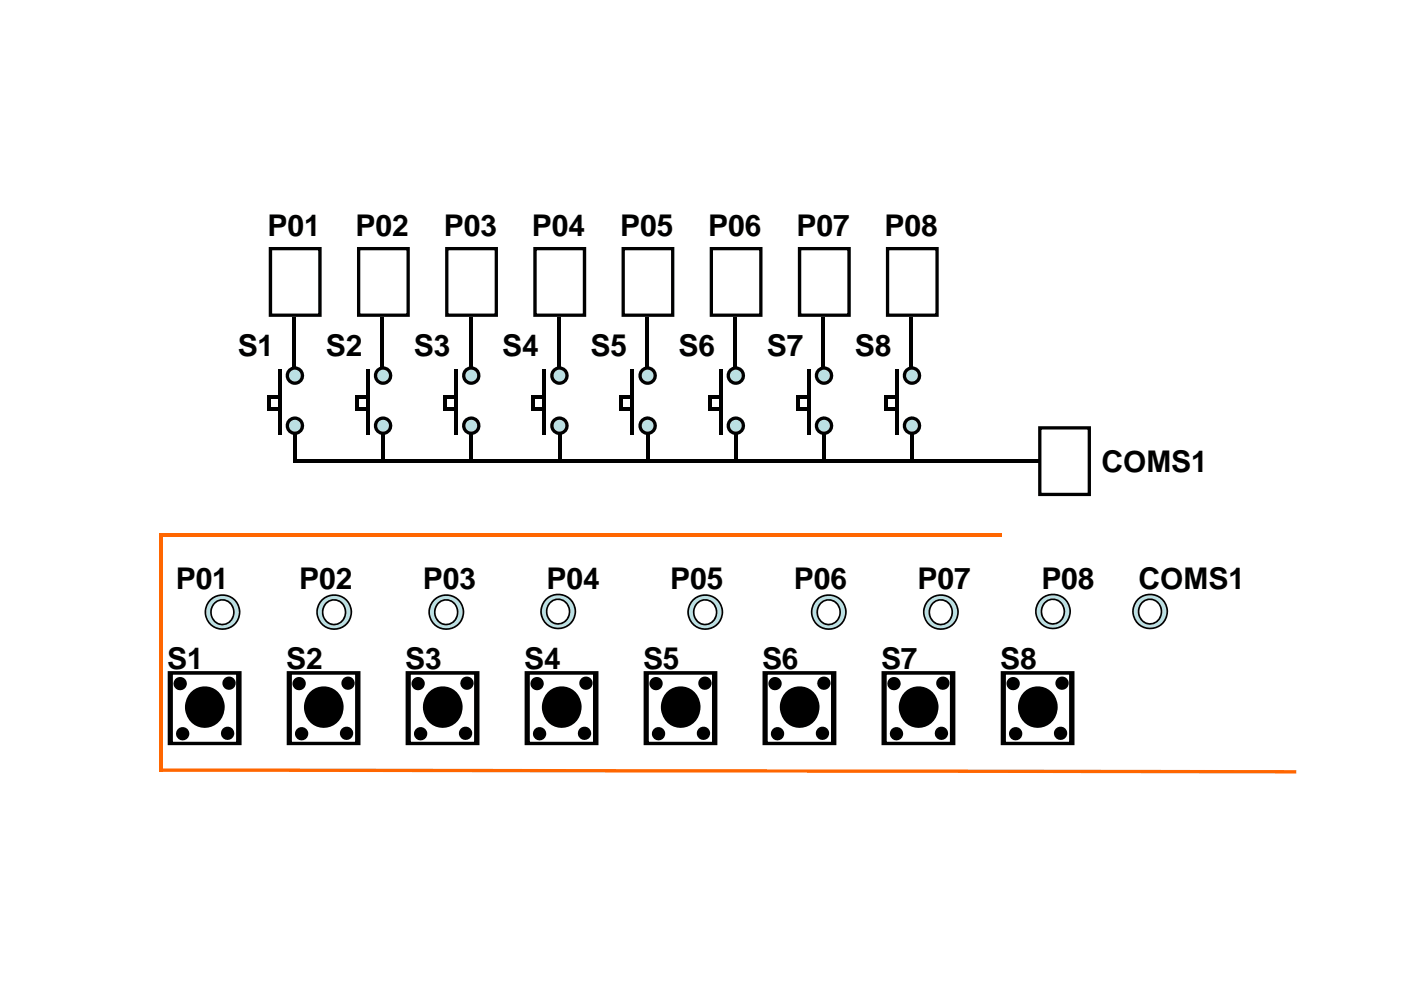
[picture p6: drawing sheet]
<svg xmlns="http://www.w3.org/2000/svg" width="297mm" height="210mm" viewBox="0 0 297 210" stroke-linecap="round" stroke-linejoin="round" font-family="sans-serif">
<defs><g id="words">
<g font-size="6.3">
<text x="56.7" y="50.1">P01</text>
<text x="75.4" y="50.1">P02</text>
<text x="94.1" y="50.1">P03</text>
<text x="112.8" y="50.1">P04</text>
<text x="131.5" y="50.1">P05</text>
<text x="150.2" y="50.1">P06</text>
<text x="168.9" y="50.1">P07</text>
<text x="187.5" y="50.1">P08</text>
<text x="50.4" y="75.4">S1</text>
<text x="69.1" y="75.4">S2</text>
<text x="87.8" y="75.4">S3</text>
<text x="106.5" y="75.4">S4</text>
<text x="125.2" y="75.4">S5</text>
<text x="143.9" y="75.4">S6</text>
<text x="162.6" y="75.4">S7</text>
<text x="181.2" y="75.4">S8</text>
<text x="233.5" y="100.2">COMS1</text>
<text x="37.2" y="125">P01</text>
<text x="63.4" y="125">P02</text>
<text x="89.7" y="125">P03</text>
<text x="115.9" y="125">P04</text>
<text x="142.1" y="125">P05</text>
<text x="168.3" y="125">P06</text>
<text x="194.5" y="125">P07</text>
<text x="220.8" y="125">P08</text>
<text x="241.4" y="125">COMS1</text>
<text x="35.5" y="141.9">S1</text>
<text x="60.7" y="141.9">S2</text>
<text x="85.9" y="141.9">S3</text>
<text x="111.1" y="141.9">S4</text>
<text x="136.3" y="141.9">S5</text>
<text x="161.6" y="141.9">S6</text>
<text x="186.8" y="141.9">S7</text>
<text x="212" y="141.9">S8</text>
</g>
</g></defs>
<g fill="#000">
<path d="M57 52.4h11.2v5h-11.2zM57.3 53.1l.4-.4v4.7h-.4h10.5h-.3v-4.7l.3 .4z"/>
<path d="M75.7 52.4h11.2v5h-11.2zM76 53.1l.4-.4v4.7h-.4h10.5h-.3v-4.7l.3 .4z"/>
<path d="M94.4 52.4h11.2v5h-11.2zM94.7 53.1l.4-.4v4.7h-.4h10.5h-.3v-4.7l.3 .4z"/>
<path d="M113.1 52.4h11.2v5h-11.2zM113.4 53.1l.4-.4v4.7h-.4h10.5h-.3v-4.7l.3 .4z"/>
<path d="M131.8 52.4h11.2v5h-11.2zM132.1 53.1l.4-.4v4.7h-.4h10.5h-.3v-4.7l.3 .4z"/>
<path d="M150.5 52.4h11.2v5h-11.2zM151.2 52.7v4.7h-.4h10.5h-.3v-4.7l.3 .4h-10.5z"/>
<path d="M169.2 52.4h11.2v5h-11.2zM169.5 53.1l.4-.4v4.7h-.4h10.5h-.3v-4.7l.3 .4z"/>
<path d="M187.8 52.4h11.2v5h-11.2zM188.2 53.1l.3-.4v4.7h-.3h10.5h-.4v-4.7l.4 .4z"/>
</g>
<path d="M21.5 57.3h254v23.8h-254z" fill="#fff"/>
<circle cx="62.5" cy="79.6" r="1.58" fill="#bbe0e3"/>
<g fill="#000">
<path d="M58.9 78.2h.7v2.9h-.7zM62 67.3h.7v10.6h-.7z"/>
<path d="M57 57.3h11.2v9.9h-11.2zM57.3 57.3h.4v9.5l-.4-.3h10.5l-.3 .3v-9.5h.3z"/>
<path d="M61 78.4a1.95 1.95 0 0 1 2.9-.1 1.95 1.95 0 0 1-.2 2.9h-1.4a1.6 1.6 0 0 1-1.7-.9 1.6 1.6 0 0 1 .4-1.9zM61.3 79.7a1.26 1.26 0 0 0 2.5 0 1.26 1.26 0 0 0-2.5 0z"/>
</g>
<circle cx="81.2" cy="79.6" r="1.58" fill="#bbe0e3"/>
<g fill="#000">
<path d="M77.6 78.2h.7v2.9h-.7zM80.7 67.3h.7v10.6h-.7z"/>
<path d="M75.7 57.3h11.2v9.9h-11.2zM76 57.3h.4v9.5l-.4-.3h10.5l-.3 .3v-9.5h.3z"/>
<path d="M79.7 78.4a1.96 1.96 0 0 1 2.9-.1 1.96 1.96 0 0 1-.2 2.9h-1.4a1.6 1.6 0 0 1-1.7-.9 1.6 1.6 0 0 1 .4-1.9zM80 79.7a1.26 1.26 0 0 0 2.5 0 1.26 1.26 0 0 0-2.5 0z"/>
</g>
<circle cx="99.9" cy="79.6" r="1.58" fill="#bbe0e3"/>
<g fill="#000">
<path d="M96.3 78.2h.7v2.9h-.7zM99.4 67.3h.7v10.6h-.7z"/>
<path d="M94.4 57.3h11.2v9.9h-11.2zM94.7 57.3h.4v9.5l-.4-.3h10.5l-.3 .3v-9.5h.3z"/>
<path d="M98.5 78.3a1.92 1.92 0 0 1 2.9 .1 1.92 1.92 0 0 1-.4 2.8h-1.3a1.41 1.41 0 0 1-1.4-.4 1.41 1.41 0 0 1-.3-1.5zM98.7 79.7a1.26 1.26 0 0 0 2.5 0 1.26 1.26 0 0 0-2.5 0z"/>
</g>
<circle cx="118.6" cy="79.6" r="1.58" fill="#bbe0e3"/>
<g fill="#000">
<path d="M115 78.2h.7v2.9h-.7zM118.1 67.3h.7v10.6h-.7z"/>
<path d="M113.1 57.3h11.2v9.9h-11.2zM113.4 57.3h.4v9.5l-.4-.3h10.5l-.3 .3v-9.5h.3z"/>
<path d="M117.1 78.4a1.95 1.95 0 0 1 2.9-.1 1.95 1.95 0 0 1-.2 2.9h-1.4a1.6 1.6 0 0 1-1.7-.9 1.6 1.6 0 0 1 .4-1.9zM117.4 79.7a1.26 1.26 0 0 0 2.5 0 1.26 1.26 0 0 0-2.5 0z"/>
</g>
<circle cx="137.3" cy="79.6" r="1.58" fill="#bbe0e3"/>
<g fill="#000">
<path d="M133.7 78.2h.7v2.9h-.7zM136.8 67.3h.7v10.6h-.7z"/>
<path d="M131.8 57.3h11.2v9.9h-11.2zM132.1 57.3h.4v9.5l-.4-.3h10.5l-.3 .3v-9.5h.3z"/>
<path d="M135.8 78.4a1.96 1.96 0 0 1 2.9-.1 1.96 1.96 0 0 1-.2 2.9h-1.4a1.6 1.6 0 0 1-1.7-.9 1.6 1.6 0 0 1 .4-1.9zM136.1 79.7a1.26 1.26 0 0 0 2.5 0 1.26 1.26 0 0 0-2.5 0z"/>
</g>
<circle cx="156" cy="79.6" r="1.58" fill="#bbe0e3"/>
<g fill="#000">
<path d="M152.4 78.2h.7v2.9h-.7zM155.5 67.3h.7v10.6h-.7z"/>
<path d="M150.5 57.3h11.2v9.9h-11.2zM150.8 57.3h.4v9.5l-.4-.3h10.5l-.3 .3v-9.5h.3z"/>
<path d="M154.5 78.4a1.95 1.95 0 0 1 2.9-.1 1.95 1.95 0 0 1-.2 2.9h-1.4a1.6 1.6 0 0 1-1.7-.9 1.6 1.6 0 0 1 .4-1.9zM154.8 79.7a1.26 1.26 0 0 0 2.5 0 1.26 1.26 0 0 0-2.5 0z"/>
</g>
<circle cx="174.7" cy="79.6" r="1.58" fill="#bbe0e3"/>
<g fill="#000">
<path d="M171.1 78.2h.7v2.9h-.7zM174.2 67.3h.7v10.6h-.7z"/>
<path d="M169.2 57.3h11.2v9.9h-11.2zM169.5 57.3h.4v9.5l-.4-.3h10.5l-.3 .3v-9.5h.3z"/>
<path d="M173.2 78.4a1.95 1.95 0 0 1 2.9-.1 1.95 1.95 0 0 1-.2 2.9h-1.4a1.6 1.6 0 0 1-1.7-.9 1.6 1.6 0 0 1 .4-1.9zM173.5 79.7a1.26 1.26 0 0 0 2.5 0 1.26 1.26 0 0 0-2.5 0z"/>
</g>
<circle cx="193.4" cy="79.6" r="1.58" fill="#bbe0e3"/>
<g fill="#000">
<path d="M189.8 78.2h.7v2.9h-.7zM192.9 67.3h.7v10.6h-.7z"/>
<path d="M187.8 57.3h11.2v9.9h-11.2zM188.2 57.3h.3v9.5l-.3-.3h10.5l-.4 .3v-9.5h.4z"/>
<path d="M191.9 78.4a1.95 1.95 0 0 1 2.9-.1 1.95 1.95 0 0 1-.2 2.9h-1.4a1.6 1.6 0 0 1-1.7-.9 1.6 1.6 0 0 1 .4-1.9zM192.1 79.7a1.26 1.26 0 0 0 2.5 0 1.26 1.26 0 0 0-2.5 0z"/>
</g>
<path d="M21.5 81.1h254v23.8h-254z" fill="#fff"/>
<path d="M62.2 92.2h.7v6h-.7z" fill="#000"/>
<circle cx="62.5" cy="90.3" r="1.61" fill="#bbe0e3"/>
<path d="M60.6 90.3a1.96 1.96 0 0 1 3.9 0 1.96 1.96 0 0 1-3.9 0zM61.3 90.3a1.26 1.26 0 0 0 2.5 0 1.26 1.26 0 0 0-2.5 0z" fill="#000"/>
<path d="M60.9 81.1h3.2h-.8a1.76 1.76 0 0 1-1.6 0z" fill-rule="evenodd" fill="#bbe0e3"/>
<g fill="#000">
<path d="M56.6 83.9h.7v3.2h-.7zM56.7 86.4h2.5v.7h-2.5zM56.7 83.8h2.5v.7h-2.5zM58.9 81.1h.7v11.3h-.7zM80.9 92.2h.7v6h-.7z"/>
<path d="M60.6 81.1h3.9l-1.8 .5h-.6l-1.1-.5zM61.3 81.1h2.5z"/>
</g>
<circle cx="81.2" cy="90.3" r="1.61" fill="#bbe0e3"/>
<path d="M79.3 90.3a1.96 1.96 0 0 1 3.9 0 1.96 1.96 0 0 1-3.9 0zM80 90.3a1.26 1.26 0 0 0 2.5 0 1.26 1.26 0 0 0-2.5 0z" fill="#000"/>
<path d="M79.6 81.1h3.2h-.8a1.76 1.76 0 0 1-1.6 0z" fill-rule="evenodd" fill="#bbe0e3"/>
<g fill="#000">
<path d="M75.3 83.9h.7v3.2h-.7zM75.4 86.4h2.5v.7h-2.5zM75.4 83.8h2.4v.7h-2.4zM77.6 81.1h.7v11.3h-.7zM99.6 92.2h.7v6h-.7z"/>
<path d="M79.3 81.1h3.9l-.8 .1-1 .4h-.6l-1.1-.5zM80 81.1h2.5z"/>
</g>
<circle cx="99.9" cy="90.3" r="1.61" fill="#bbe0e3"/>
<path d="M98 90.3a1.97 1.97 0 0 1 3.9 0 1.97 1.97 0 0 1-3.9 0zM98.7 90.3a1.26 1.26 0 0 0 2.5 0 1.26 1.26 0 0 0-2.5 0z" fill="#000"/>
<path d="M98.3 81.1h3.2h-.8a1.76 1.76 0 0 1-1.6 0z" fill-rule="evenodd" fill="#bbe0e3"/>
<g fill="#000">
<path d="M94 83.9h.7v3.2h-.7zM94.1 86.4h2.5v.7h-2.5zM94.1 83.8h2.4v.7h-2.4zM96.3 81.1h.7v11.3h-.7zM118.3 92.2h.7v6h-.7z"/>
<path d="M98 81.1h3.9h-.4a2.42 2.42 0 0 1-3.1 0zM98.7 81.1h2.5z"/>
</g>
<circle cx="118.6" cy="90.3" r="1.61" fill="#bbe0e3"/>
<path d="M116.7 90.3a1.96 1.96 0 0 1 3.9 0 1.96 1.96 0 0 1-3.9 0zM117.4 90.3a1.26 1.26 0 0 0 2.5 0 1.26 1.26 0 0 0-2.5 0z" fill="#000"/>
<path d="M117 81.1h3.2h-.8a1.76 1.76 0 0 1-1.6 0z" fill-rule="evenodd" fill="#bbe0e3"/>
<g fill="#000">
<path d="M112.7 83.9h.7v3.2h-.7zM112.8 86.4h2.5v.7h-2.5zM112.8 83.8h2.4v.7h-2.4zM115 81.1h.7v11.3h-.7zM137 92.2h.7v6h-.7z"/>
<path d="M116.7 81.1h3.9l-1.8 .5h-.6l-1.1-.5zM117.4 81.1h2.5z"/>
</g>
<circle cx="137.3" cy="90.3" r="1.61" fill="#bbe0e3"/>
<path d="M135.4 90.3a1.96 1.96 0 0 1 3.9 0 1.96 1.96 0 0 1-3.9 0zM136.1 90.3a1.26 1.26 0 0 0 2.5 0 1.26 1.26 0 0 0-2.5 0z" fill="#000"/>
<path d="M135.7 81.1h3.2h-.8a1.76 1.76 0 0 1-1.6 0z" fill-rule="evenodd" fill="#bbe0e3"/>
<g fill="#000">
<path d="M131.4 83.9h.7v3.2h-.7zM131.5 86.4h2.5v.7h-2.5zM131.5 83.8h2.4v.7h-2.4zM133.7 81.1h.7v11.3h-.7zM155.7 92.2h.7v6h-.7z"/>
<path d="M135.4 81.1h3.9l-.8 .1-1 .4h-.6l-1.1-.5zM136.1 81.1h2.5z"/>
</g>
<circle cx="156" cy="90.3" r="1.61" fill="#bbe0e3"/>
<path d="M154 90.3a2 2 0 0 1 4 0 2 2 0 0 1-4 0zM154.8 90.3a1.26 1.26 0 0 0 2.5 0 1.26 1.26 0 0 0-2.5 0z" fill="#000"/>
<path d="M154.4 81.1h3.2h-.8a1.76 1.76 0 0 1-1.6 0z" fill-rule="evenodd" fill="#bbe0e3"/>
<g fill="#000">
<path d="M150.1 83.9h.7v3.2h-.7zM150.2 86.4h2.5v.7h-2.5zM150.2 83.8h2.4v.7h-2.4zM152.4 81.1h.7v11.3h-.7zM174.4 92.2h.7v6h-.7z"/>
<path d="M154.1 81.1h3.9l-1.8 .5h-.6l-1.1-.5zM154.8 81.1h2.5z"/>
</g>
<circle cx="174.7" cy="90.3" r="1.61" fill="#bbe0e3"/>
<path d="M172.7 90.3a2 2 0 0 1 4 0 2 2 0 0 1-4 0zM173.5 90.3a1.26 1.26 0 0 0 2.5 0 1.26 1.26 0 0 0-2.5 0z" fill="#000"/>
<path d="M173.1 81.1h3.2h-.8a1.76 1.76 0 0 1-1.6 0z" fill-rule="evenodd" fill="#bbe0e3"/>
<g fill="#000">
<path d="M168.8 83.9h.7v3.2h-.7zM168.9 86.4h2.5v.7h-2.5zM168.9 83.8h2.4v.7h-2.4zM171.1 81.1h.7v11.3h-.7zM193.1 92.2h.7v6h-.7z"/>
<path d="M172.8 81.1h3.9l-1.8 .5h-.6l-1.1-.5zM173.5 81.1h2.5z"/>
</g>
<circle cx="193.4" cy="90.3" r="1.61" fill="#bbe0e3"/>
<path d="M191.4 90.3a1.96 1.96 0 0 1 3.9 0 1.96 1.96 0 0 1-3.9 0zM192.1 90.3a1.26 1.26 0 0 0 2.5 0 1.26 1.26 0 0 0-2.5 0z" fill="#000"/>
<path d="M191.7 81.1h3.3h-.8a1.76 1.76 0 0 1-1.7 0z" fill-rule="evenodd" fill="#bbe0e3"/>
<g fill="#000">
<path d="M62.5 97.5h158v.7h-158zM187.4 83.9h.7v3.2h-.7zM187.5 86.4h2.6v.7h-2.6zM187.5 83.8h2.5v.7h-2.5zM189.8 81.1h.7v11.3h-.7z"/>
<path d="M191.4 81.1h3.9l-.7 .1a2.14 2.14 0 0 1-2.7-.1zM192.1 81.1h2.5z"/>
<path d="M220.1 90.4h11.2v14.6h-11.2zM220.4 91.1l.4-.3v14.1l-.4-.4h10.5l-.3 .4v-14.1l.3 .3z"/>
</g>
<path d="M21.5 104.9h254v23.9h-254z" fill="#fff"/>
<path d="M220.1 104.9h11.2v.3h-11.2zM220.4 104.9h10.5z" fill="#000"/>
<path d="M44.6 127.3a3.7 3.7 0 0 1 6.1 1.5h-7.2z" fill-rule="evenodd" fill="#bbe0e3"/>
<path d="M44.7 126.9a4 4 0 0 1 6.3 1.9h-7.6l.7-1.3zM45 127.1l-1.3 1.7h6.9l-.2-.1a3.5 3.5 0 0 0-5.4-1.6z" fill="#000"/>
<path d="M45.6 127.8a2.33 2.33 0 0 1 3.7 .9l.3 .1h-4.9l.3-.1z" fill-rule="evenodd" fill="#fff"/>
<path d="M45.3 127.8a2.5 2.5 0 0 1 4.1 .7l.4 .3h-5.2zM45.6 128.1l-.7 .7h4.5h-.2a2.2 2.2 0 0 0-3.6-.7z" fill="#000"/>
<path d="M68.3 127.3a3.7 3.7 0 0 1 6.1 1.5h-7.2z" fill-rule="evenodd" fill="#bbe0e3"/>
<path d="M68.4 126.9a4 4 0 0 1 6.3 1.9h-7.6l.7-1.3zM68.7 127.1l-1.3 1.7h6.9l-.2-.1a3.5 3.5 0 0 0-5.4-1.6z" fill="#000"/>
<path d="M69.3 127.8a2.33 2.33 0 0 1 3.7 .9l.3 .1h-4.9l.3-.1z" fill-rule="evenodd" fill="#fff"/>
<path d="M69 127.8a2.51 2.51 0 0 1 4.1 .7l.3 .3h-5.2zM69.3 128.1l-.7 .7h4.5h-.2a2.19 2.19 0 0 0-3.6-.7z" fill="#000"/>
<path d="M92.1 127.3a3.7 3.7 0 0 1 6.1 1.5h-7.2z" fill-rule="evenodd" fill="#bbe0e3"/>
<path d="M92.2 126.9a4 4 0 0 1 6.2 1.9h-7.6l.8-1.3zM92.4 127.1l-1.2 1.7h6.9l-.2-.1a3.5 3.5 0 0 0-5.5-1.6z" fill="#000"/>
<path d="M93.1 127.8a2.33 2.33 0 0 1 3.7 .9l.2 .1h-4.8l.2-.1z" fill-rule="evenodd" fill="#fff"/>
<path d="M92.8 127.9a2.51 2.51 0 0 1 4.1 .6l.3 .3h-5.2zM93.1 128.1l-.8 .7h4.6h-.2a2.19 2.19 0 0 0-3.6-.7z" fill="#000"/>
<path d="M220.7 127.1a3.8 3.8 0 0 1 6.2 1.7h-7.3z" fill-rule="evenodd" fill="#bbe0e3"/>
<path d="M220.8 126.8a3.9 3.9 0 0 1 6.3 2h-7.6l.7-1.4zM221.1 127l-.6 .6-.7 1.2h6.9a3.6 3.6 0 0 0-5.6-1.8z" fill="#000"/>
<path d="M221.7 127.7a2.43 2.43 0 0 1 3.9 1.1h-4.8z" fill-rule="evenodd" fill="#fff"/>
<path d="M221.4 127.7a2.62 2.62 0 0 1 4.4 1.1h-5.2zM221.7 127.9l-.7 .9h4.5l-.2-.1a2.17 2.17 0 0 0-3.6-.8z" fill="#000"/>
<path d="M173.1 127.3a3.7 3.7 0 0 1 6.2 1.5h-7.2z" fill-rule="evenodd" fill="#bbe0e3"/>
<path d="M173.3 126.9a4 4 0 0 1 6.2 1.9h-7.6l.8-1.3zM173.5 127.1l-1.2 1.7h6.9l-.2-.1a3.5 3.5 0 0 0-5.5-1.6z" fill="#000"/>
<path d="M174.2 127.8a2.33 2.33 0 0 1 3.7 .9l.2 .1h-4.8l.2-.1z" fill-rule="evenodd" fill="#fff"/>
<path d="M173.9 127.9a2.51 2.51 0 0 1 4.1 .6l.3 .3h-5.2zM174.2 128.1l-.7 .7h4.4h-.1a2.2 2.2 0 0 0-3.6-.7z" fill="#000"/>
<path d="M196.9 127.3a3.7 3.7 0 0 1 6.2 1.5h-7.2z" fill-rule="evenodd" fill="#bbe0e3"/>
<path d="M197.1 126.9a4 4 0 0 1 6.2 1.9h-7.6l.7-1.3zM197.3 127.1l-1.3 1.7h6.9l-.2-.1a3.5 3.5 0 0 0-5.4-1.6z" fill="#000"/>
<path d="M197.9 127.8a2.33 2.33 0 0 1 3.7 .9l.3 .1h-4.9l.3-.1z" fill-rule="evenodd" fill="#fff"/>
<path d="M197.6 127.8a2.51 2.51 0 0 1 4.1 .7l.4 .3h-5.2zM197.9 128.1l-.7 .7h4.5h-.2a2.2 2.2 0 0 0-3.6-.7z" fill="#000"/>
<path d="M115.8 127.1a3.7 3.7 0 0 1 6.2 1.7h-7.3z" fill-rule="evenodd" fill="#bbe0e3"/>
<path d="M115.9 126.8a4 4 0 0 1 6.3 2h-7.7l.8-1.4zM116.2 127l-.6 .6-.7 1.2h6.9a3.6 3.6 0 0 0-4.9-2.2z" fill="#000"/>
<path d="M116.8 127.7a2.43 2.43 0 0 1 3.9 1.1h-4.8z" fill-rule="evenodd" fill="#fff"/>
<path d="M116.5 127.7a2.62 2.62 0 0 1 4.4 1.1h-5.2zM116.8 127.9l-.7 .9h4.5l-.2-.1a2.17 2.17 0 0 0-3.6-.8z" fill="#000"/>
<path d="M146.9 127.3a3.7 3.7 0 0 1 6.2 1.5h-7.2z" fill-rule="evenodd" fill="#bbe0e3"/>
<path d="M147.1 126.9a3.8 3.8 0 0 1 6 1.5l.2 .4h-7.6l.8-1.3zM147.4 127.1l-1.3 1.7h6.9l-.2-.1a3.5 3.5 0 0 0-5.4-1.6z" fill="#000"/>
<path d="M148 127.8a2.34 2.34 0 0 1 3.7 .9l.2 .1h-4.8l.2-.1z" fill-rule="evenodd" fill="#fff"/>
<path d="M147.7 127.9a2.51 2.51 0 0 1 4.1 .6l.3 .3h-5.2zM148 128.1l-.7 .7h4.5h-.2a2.18 2.18 0 0 0-3.6-.7z" fill="#000"/>
<path d="M241.3 127.1a3.7 3.7 0 0 1 6.2 1.7h-7.3z" fill-rule="evenodd" fill="#bbe0e3"/>
<path d="M241.4 126.8a4 4 0 0 1 6.3 2h-7.7l.8-1.4zM241.7 127l-.6 .6-.7 1.2h6.9a3.6 3.6 0 0 0-5.6-1.8z" fill="#000"/>
<path d="M242.3 127.7a2.43 2.43 0 0 1 3.9 1.1h-4.8z" fill-rule="evenodd" fill="#fff"/>
<path d="M242 127.7a2.62 2.62 0 0 1 4.4 1.1h-5.2zM242.3 127.9l-.7 .9h4.5l-.2-.1a2.17 2.17 0 0 0-3.6-.8z" fill="#000"/>
<g fill="#f60">
<path d="M33.9 113.1h178.4v.7h-178.4z"/>
<path d="M33.9 113.2h.7v15.6h-.7z"/>
</g>
<path d="M21.5 128.7h254v23.9h-254z" fill="#fff"/>
<g fill="#000">
<path d="M35.7 142.5h15.3v10.1h-15.3z"/>
<path d="M35.6 142.3h15.6v10.3h-15.6zM35.7 142.7l.2-.2v10.1h-.2h15.3h-.1v-10.1l.1 .2z"/>
</g>
<path d="M36.5 142.9h13.7v9.7h-13.7z" fill="#fff"/>
<g fill="#000">
<path d="M61 142.5h15.3v10.1h-15.3z"/>
<path d="M36.3 142.7h14.1v9.9h-14.1zM36.7 142.9v9.7h-.2h13.7h-.1v-9.7l.1 .2h-13.7z"/>
<path d="M36.8 145a1.41 1.41 0 0 1 2.8 0 1.41 1.41 0 0 1-2.8 0zM37.1 145a1.1 1.1 0 0 0 2.2 0 1.1 1.1 0 0 0-2.2 0z"/>
<path d="M40.6 146.7a4.3 4.3 0 0 1 5.6-.1 4.3 4.3 0 0 1 .9 5.5l-.5 .5h-6.5a4.5 4.5 0 0 1 .5-5.9zM40.8 146.9a4.3 4.3 0 0 0-.4 5.6l.6 .1h5.2a3.9 3.9 0 0 0 .1-5.4 3.9 3.9 0 0 0-5.5-.3z"/>
<path d="M47.2 144.9a1.41 1.41 0 0 1 2.8 0 1.41 1.41 0 0 1-2.8 0zM47.5 144.9a1.06 1.06 0 0 0 2.1 0 1.06 1.06 0 0 0-2.1 0z"/>
<path d="M60.8 142.3h15.6v10.3h-15.6zM61.1 142.5v10.1h-.1h15.3h-.2v-10.1l.2 .2h-15.3z"/>
</g>
<g fill="#000">
<path d="M40.8 146.7a4.1 4.1 0 0 1 5.6 .4 4.1 4.1 0 0 1 .1 5.5h-6.2a4.2 4.2 0 0 1 .5-5.9z" fill-rule="evenodd"/>
<circle cx="38.2" cy="145" r="1.23"/>
<circle cx="48.6" cy="144.9" r="1.23"/>
</g>
<path d="M61.7 142.9h13.8v9.7h-13.8z" fill="#fff"/>
<g fill="#000">
<path d="M86.2 142.5h15.3v10.1h-15.3z"/>
<path d="M61.5 142.7h14.1v9.9h-14.1zM61.9 142.9v9.7h-.2h13.8h-.2v-9.7l.2 .2h-13.8z"/>
<path d="M62 145a1.41 1.41 0 0 1 2.8 0 1.41 1.41 0 0 1-2.8 0zM62.4 145a1.06 1.06 0 0 0 2.1 0 1.06 1.06 0 0 0-2.1 0z"/>
<path d="M65.8 146.7a4.3 4.3 0 0 1 5.6-.1 4.3 4.3 0 0 1 .9 5.5l-.5 .5h-6.5a4.5 4.5 0 0 1 .5-5.9zM66.1 146.9a4.2 4.2 0 0 0-.5 5.6l.6 .1h5.2a3.9 3.9 0 0 0 .1-5.4 3.9 3.9 0 0 0-5.4-.3z"/>
<path d="M72.4 144.9a1.41 1.41 0 0 1 2.8 0 1.41 1.41 0 0 1-2.8 0zM72.7 144.9a1.06 1.06 0 0 0 2.1 0 1.06 1.06 0 0 0-2.1 0z"/>
<path d="M86 142.3h15.7v10.3h-15.7zM86.4 142.5v10.1h-.2h15.3h-.2v-10.1l.2 .2h-15.3z"/>
</g>
<g fill="#000">
<path d="M66.1 146.7a4.1 4.1 0 0 1 5.5 .4 4.1 4.1 0 0 1 .1 5.5h-6.1a4.3 4.3 0 0 1 .5-5.9z" fill-rule="evenodd"/>
<circle cx="63.4" cy="145" r="1.23"/>
<circle cx="73.8" cy="144.9" r="1.23"/>
</g>
<path d="M86.9 142.9h13.8v9.7h-13.8z" fill="#fff"/>
<g fill="#000">
<path d="M111.4 142.5h15.3v10.1h-15.3z"/>
<path d="M86.8 142.7h14.1v9.9h-14.1zM87.1 142.9v9.7h-.2h13.8h-.2v-9.7l.2 .2h-13.8z"/>
<path d="M87.2 145a1.45 1.45 0 0 1 2.9 0 1.45 1.45 0 0 1-2.9 0zM87.6 145a1.06 1.06 0 0 0 2.1 0 1.06 1.06 0 0 0-2.1 0z"/>
<path d="M91 146.7a4.3 4.3 0 0 1 5.6-.1 4.3 4.3 0 0 1 1 5.5l-.6 .5h-6.4a4.5 4.5 0 0 1 .4-5.9zM91.3 146.9a4.2 4.2 0 0 0-.5 5.6l.6 .1h5.2a3.9 3.9 0 0 0 .1-5.4 3.9 3.9 0 0 0-5.4-.3z"/>
<path d="M97.6 144.9a1.41 1.41 0 0 1 2.8 0 1.41 1.41 0 0 1-2.8 0zM98 144.9a1.06 1.06 0 0 0 2.1 0 1.06 1.06 0 0 0-2.1 0z"/>
<path d="M111.2 142.3h15.7v10.3h-15.7zM111.4 142.7l.2-.2v10.1h-.2h15.3h-.2v-10.1l.2 .2z"/>
</g>
<g fill="#000">
<path d="M91.3 146.7a4.1 4.1 0 0 1 5.5 .4 4.1 4.1 0 0 1 .2 5.5h-6.2a4.3 4.3 0 0 1 .5-5.9z" fill-rule="evenodd"/>
<circle cx="88.6" cy="145" r="1.23"/>
<circle cx="99" cy="144.9" r="1.23"/>
</g>
<path d="M112.2 142.9h13.7v9.7h-13.7z" fill="#fff"/>
<g fill="#000">
<path d="M136.6 142.5h15.3v10.1h-15.3z"/>
<path d="M112 142.7h14.1v9.9h-14.1zM112.3 142.9v9.7h-.1h13.7h-.2v-9.7l.2 .2h-13.7z"/>
<path d="M112.5 145a1.41 1.41 0 0 1 2.8 0 1.41 1.41 0 0 1-2.8 0zM112.8 145a1.06 1.06 0 0 0 2.1 0 1.06 1.06 0 0 0-2.1 0z"/>
<path d="M116.2 146.7a4.3 4.3 0 0 1 5.6-.1 4.3 4.3 0 0 1 1 5.5l-.6 .5h-6.4a4.5 4.5 0 0 1 .4-5.9zM116.5 146.9a4.3 4.3 0 0 0-.5 5.6l.6 .1h5.3a3.9 3.9 0 0 0 0-5.4 3.9 3.9 0 0 0-5.4-.3z"/>
<path d="M122.8 144.9a1.41 1.41 0 0 1 2.8 0 1.41 1.41 0 0 1-2.8 0zM123.2 144.9a1.06 1.06 0 0 0 2.1 0 1.06 1.06 0 0 0-2.1 0z"/>
<path d="M136.5 142.3h15.6v10.3h-15.6zM136.8 142.5v10.1h-.2h15.3h-.1v-10.1l.1 .2h-15.3z"/>
</g>
<g fill="#000">
<path d="M116.5 146.7a4.1 4.1 0 0 1 5.5 .4 4.1 4.1 0 0 1 .2 5.5h-6.2a4.2 4.2 0 0 1 .5-5.9z" fill-rule="evenodd"/>
<circle cx="113.9" cy="145" r="1.23"/>
<circle cx="124.2" cy="144.9" r="1.23"/>
</g>
<path d="M137.4 142.9h13.7v9.7h-13.7z" fill="#fff"/>
<g fill="#000">
<path d="M161.9 142.5h15.3v10.1h-15.3z"/>
<path d="M137.2 142.7h14.1v9.9h-14.1zM137.4 143.1l.2-.2v9.7h-.2h13.7h-.1v-9.7l.1 .2z"/>
<path d="M137.7 145a1.41 1.41 0 0 1 2.8 0 1.41 1.41 0 0 1-2.8 0zM138 145a1.1 1.1 0 0 0 2.2 0 1.1 1.1 0 0 0-2.2 0z"/>
<path d="M141.4 146.7a4.3 4.3 0 0 1 5.7-.1 4.3 4.3 0 0 1 .9 5.5l-.5 .5h-6.5a4.5 4.5 0 0 1 .4-5.9zM141.7 146.9a4.2 4.2 0 0 0-.4 5.6l.6 .1h5.2a3.9 3.9 0 0 0 .1-5.4 3.9 3.9 0 0 0-5.5-.3z"/>
<path d="M148.1 144.9a1.41 1.41 0 0 1 2.8 0 1.41 1.41 0 0 1-2.8 0zM148.4 144.9a1.06 1.06 0 0 0 2.1 0 1.06 1.06 0 0 0-2.1 0z"/>
<path d="M161.7 142.3h15.6v10.3h-15.6zM162 142.5v10.1h-.1h15.3h-.2v-10.1l.2 .2h-15.3z"/>
</g>
<g fill="#000">
<path d="M141.7 146.7a4.1 4.1 0 0 1 5.6 .4 4.1 4.1 0 0 1 .1 5.5h-6.2a4.3 4.3 0 0 1 .5-5.9z" fill-rule="evenodd"/>
<circle cx="139.1" cy="145" r="1.23"/>
<circle cx="149.5" cy="144.9" r="1.23"/>
</g>
<path d="M162.6 142.9h13.8v9.7h-13.8z" fill="#fff"/>
<g fill="#000">
<path d="M187.1 142.5h15.3v10.1h-15.3z"/>
<path d="M162.4 142.7h14.1v9.9h-14.1zM162.8 142.9v9.7h-.2h13.8h-.2v-9.7l.2 .2h-13.8z"/>
<path d="M162.9 145a1.41 1.41 0 0 1 2.8 0 1.41 1.41 0 0 1-2.8 0zM163.3 145a1.06 1.06 0 0 0 2.1 0 1.06 1.06 0 0 0-2.1 0z"/>
<path d="M166.7 146.7a4.3 4.3 0 0 1 5.6-.1 4.3 4.3 0 0 1 .9 5.5l-.5 .5h-6.5a4.5 4.5 0 0 1 .5-5.9zM167 146.9a4.2 4.2 0 0 0-.5 5.6l.6 .1h5.2a3.9 3.9 0 0 0 .1-5.4 3.9 3.9 0 0 0-5.4-.3z"/>
<path d="M173.3 144.9a1.41 1.41 0 0 1 2.8 0 1.41 1.41 0 0 1-2.8 0zM173.6 144.9a1.06 1.06 0 0 0 2.1 0 1.06 1.06 0 0 0-2.1 0z"/>
<path d="M186.9 142.3h15.7v10.3h-15.7zM187.3 142.5v10.1h-.2h15.3h-.2v-10.1l.2 .2h-15.3z"/>
</g>
<g fill="#000">
<path d="M167 146.7a4.1 4.1 0 0 1 5.5 .4 4.1 4.1 0 0 1 .1 5.5h-6.1a4.3 4.3 0 0 1 .5-5.9z" fill-rule="evenodd"/>
<circle cx="164.3" cy="145" r="1.23"/>
<circle cx="174.7" cy="144.9" r="1.23"/>
</g>
<path d="M187.8 142.9h13.8v9.7h-13.8z" fill="#fff"/>
<g fill="#000">
<path d="M212.3 142.5h15.3v10.1h-15.3z"/>
<path d="M187.6 142.7h14.2v9.9h-14.2zM188 142.9v9.7h-.2h13.8h-.2v-9.7l.2 .2h-13.8z"/>
<path d="M188.1 145a1.45 1.45 0 0 1 2.9 0 1.45 1.45 0 0 1-2.9 0zM188.5 145a1.06 1.06 0 0 0 2.1 0 1.06 1.06 0 0 0-2.1 0z"/>
<path d="M191.9 146.7a4.3 4.3 0 0 1 5.6-.1 4.3 4.3 0 0 1 .9 5.5l-.5 .5h-6.4a4.5 4.5 0 0 1 .4-5.9zM192.2 146.9a4.3 4.3 0 0 0-.5 5.6l.6 .1h5.2a3.9 3.9 0 0 0 .1-5.4 3.9 3.9 0 0 0-5.4-.3z"/>
<path d="M198.5 144.9a1.41 1.41 0 0 1 2.8 0 1.41 1.41 0 0 1-2.8 0zM198.9 144.9a1.06 1.06 0 0 0 2.1 0 1.06 1.06 0 0 0-2.1 0z"/>
<path d="M212.2 142.3h15.6v10.3h-15.6zM212.5 142.5v10.1h-.2h15.3h-.1v-10.1l.1 .2h-15.3z"/>
</g>
<g fill="#000">
<path d="M192.2 146.7a4.1 4.1 0 0 1 5.5 .4 4.1 4.1 0 0 1 .1 5.5h-6.1a4.2 4.2 0 0 1 .5-5.9z" fill-rule="evenodd"/>
<circle cx="189.5" cy="145" r="1.23"/>
<circle cx="199.9" cy="144.9" r="1.23"/>
</g>
<path d="M213.1 142.9h13.7v9.7h-13.7z" fill="#fff"/>
<g fill="#000">
<path d="M212.9 142.7h14.1v9.9h-14.1zM213.1 143.1l.2-.2v9.7h-.2h13.7h-.1v-9.7l.1 .2z"/>
<path d="M213.4 145a1.41 1.41 0 0 1 2.8 0 1.41 1.41 0 0 1-2.8 0zM213.8 145a1.06 1.06 0 0 0 2.1 0 1.06 1.06 0 0 0-2.1 0z"/>
<path d="M217.2 146.7a4.3 4.3 0 0 1 5.6-.1 4.3 4.3 0 0 1 .9 5.5l-.5 .5h-6.5a4.5 4.5 0 0 1 .5-5.9zM217.5 146.9a4.2 4.2 0 0 0-.5 5.6l.6 .1h5.2a3.9 3.9 0 0 0 .1-5.4 3.9 3.9 0 0 0-5.4-.3z"/>
<path d="M223.8 144.9a1.41 1.41 0 0 1 2.8 0 1.41 1.41 0 0 1-2.8 0zM224.1 144.9a1.05 1.05 0 0 0 2.1 0 1.05 1.05 0 0 0-2.1 0z"/>
</g>
<g fill="#000">
<path d="M217.4 146.7a4.1 4.1 0 0 1 5.6 .4 4.1 4.1 0 0 1 .1 5.5h-6.2a4.3 4.3 0 0 1 .5-5.9z" fill-rule="evenodd"/>
<circle cx="214.8" cy="145" r="1.23"/>
<circle cx="225.2" cy="144.9" r="1.23"/>
</g>
<path d="M43.8 128.7h6.7a3.6 3.6 0 0 1-3.3 4.7 3.6 3.6 0 0 1-3.4-4.7z" fill-rule="evenodd" fill="#bbe0e3"/>
<path d="M43.7 128.7h7a3.7 3.7 0 0 1-3.5 4.9 3.7 3.7 0 0 1-3.5-4.9zM44 128.7a3.4 3.4 0 0 0 3.2 4.6 3.4 3.4 0 0 0 3.2-4.6z" fill="#000"/>
<path d="M45 128.7h4.3a2.46 2.46 0 0 1-1.2 3.6 2.46 2.46 0 0 1-3.3-1.8l-.1-.6z" fill-rule="evenodd" fill="#fff"/>
<path d="M44.9 128.7h4.5a2.62 2.62 0 0 1-2.2 3.9 2.62 2.62 0 0 1-2.3-3.9zM45.2 128.7a2.33 2.33 0 0 0 .3 2.8 2.33 2.33 0 0 0 2.8 .5 2.54 2.54 0 0 0 .9-3.1l-.3-.2z" fill="#000"/>
<path d="M67.5 128.7h6.7a3.6 3.6 0 0 1-3.3 4.7 3.6 3.6 0 0 1-3.4-4.7z" fill-rule="evenodd" fill="#bbe0e3"/>
<path d="M67.3 128.7h7.1a3.8 3.8 0 0 1-2.7 4.9 3.8 3.8 0 0 1-4.6-3.2v-1zM67.7 128.7a3.4 3.4 0 0 0 3.2 4.6 3.4 3.4 0 0 0 3.2-4.6z" fill="#000"/>
<path d="M68.7 128.7h4.3a2.46 2.46 0 0 1-1.2 3.6 2.46 2.46 0 0 1-3.3-1.8l-.1-.6z" fill-rule="evenodd" fill="#fff"/>
<path d="M68.6 128.7h4.5a2.63 2.63 0 0 1-2.3 3.9 2.63 2.63 0 0 1-2.2-3.9zM68.9 128.7a2.33 2.33 0 0 0 .3 2.8 2.33 2.33 0 0 0 2.8 .5 2.6 2.6 0 0 0 .9-3.1l-.4-.2z" fill="#000"/>
<path d="M91.3 128.7h6.7a3.5 3.5 0 0 1-3.4 4.7 3.5 3.5 0 0 1-3.3-4.7z" fill-rule="evenodd" fill="#bbe0e3"/>
<path d="M91.1 128.7h7.1a3.7 3.7 0 0 1-2.2 4.7 3.7 3.7 0 0 1-4.8-1.9l-.4-1.7zM91.4 128.7a3.4 3.4 0 0 0 3.3 4.6 3.4 3.4 0 0 0 3.2-4.6z" fill="#000"/>
<path d="M92.4 128.7h4.4a2.46 2.46 0 0 1-1.3 3.6 2.46 2.46 0 0 1-3.3-1.8v-.6z" fill-rule="evenodd" fill="#fff"/>
<path d="M92.3 128.7h4.6a2.62 2.62 0 0 1-2.3 3.9 2.62 2.62 0 0 1-2.3-3.9zM92.7 128.7a2.33 2.33 0 0 0 .3 2.8 2.33 2.33 0 0 0 2.7 .5 2.59 2.59 0 0 0 1-3.1l-.4-.2z" fill="#000"/>
<path d="M219.9 128.7h6.7a2.76 2.76 0 0 1-.3 3 3.6 3.6 0 0 1-4.4 1.3 3.6 3.6 0 0 1-2.2-4z" fill-rule="evenodd" fill="#bbe0e3"/>
<path d="M219.7 128.7h7.1a3.5 3.5 0 0 1-3.3 4.8 3.8 3.8 0 0 1-4-4.2zM220.1 128.7a3.4 3.4 0 0 0 2.1 4.3 3.4 3.4 0 0 0 4.3-2.2l.2-1.3-.2-.8z" fill="#000"/>
<path d="M221.1 128.7h4.3a2.47 2.47 0 0 1-2.2 3.6 2.47 2.47 0 0 1-2.1-3.6z" fill-rule="evenodd" fill="#fff"/>
<path d="M221 128.7h4.5a2.58 2.58 0 0 1-2.3 3.8 2.58 2.58 0 0 1-2.2-3.8zM221.3 128.7a2.27 2.27 0 0 0 1.5 3.4 2.27 2.27 0 0 0 2.7-2.6l-.2-.8z" fill="#000"/>
<path d="M172.4 128.7h6.7a3.6 3.6 0 0 1-3.4 4.7 3.6 3.6 0 0 1-3.3-4.7z" fill-rule="evenodd" fill="#bbe0e3"/>
<path d="M172.2 128.7h7a3.7 3.7 0 0 1-3.5 4.9 3.7 3.7 0 0 1-3.5-4.9zM172.5 128.7a3.4 3.4 0 0 0 3.2 4.6 3.4 3.4 0 0 0 3.3-4.6z" fill="#000"/>
<path d="M173.5 128.7h4.4a2.46 2.46 0 0 1-1.3 3.6 2.46 2.46 0 0 1-3.3-1.8v-.6z" fill-rule="evenodd" fill="#fff"/>
<path d="M173.4 128.7h4.6a2.63 2.63 0 0 1-2.3 3.9 2.63 2.63 0 0 1-2.3-3.9zM173.8 128.7a2.33 2.33 0 0 0 .3 2.8 2.33 2.33 0 0 0 2.7 .5 2.54 2.54 0 0 0 1-3.1l-.4-.2z" fill="#000"/>
<path d="M196.1 128.7h6.7a3.6 3.6 0 0 1-3.3 4.7 3.6 3.6 0 0 1-3.4-4.7z" fill-rule="evenodd" fill="#bbe0e3"/>
<path d="M196 128.7h7a3.8 3.8 0 0 1-2.7 4.9 3.8 3.8 0 0 1-4.6-3.2v-1zM196.3 128.7a3.4 3.4 0 0 0 3.2 4.6 3.4 3.4 0 0 0 3.2-4.6z" fill="#000"/>
<path d="M197.3 128.7h4.3a2.46 2.46 0 0 1-1.2 3.6 2.46 2.46 0 0 1-3.3-1.8l-.1-.6z" fill-rule="evenodd" fill="#fff"/>
<path d="M197.2 128.7h4.5a2.63 2.63 0 0 1-2.2 3.9 2.63 2.63 0 0 1-2.3-3.9zM197.5 128.7a2.33 2.33 0 0 0 .3 2.8 2.33 2.33 0 0 0 2.8 .5 2.63 2.63 0 0 0 .9-3.1l-.3-.2z" fill="#000"/>
<path d="M115 128.7h6.7a2.76 2.76 0 0 1-.3 3 3.6 3.6 0 0 1-4.5 1.3 3.6 3.6 0 0 1-2.1-4z" fill-rule="evenodd" fill="#bbe0e3"/>
<path d="M114.8 128.7h7.1a3.5 3.5 0 0 1-3.2 4.8 3.8 3.8 0 0 1-4.1-4.2zM115.2 128.7a3.4 3.4 0 0 0 2.1 4.3 3.4 3.4 0 0 0 4.3-2.2l.2-1.3-.2-.8z" fill="#000"/>
<path d="M116.2 128.7h4.3a2.47 2.47 0 0 1-2.2 3.6 2.47 2.47 0 0 1-2.1-3.6z" fill-rule="evenodd" fill="#fff"/>
<path d="M116.1 128.7h4.5a2.47 2.47 0 0 1-1.2 3.6 2.58 2.58 0 0 1-2.9-.6 2.58 2.58 0 0 1-.4-3zM116.4 128.7a2.27 2.27 0 0 0 1.5 3.4 2.27 2.27 0 0 0 2.7-2.6l-.2-.8z" fill="#000"/>
<path d="M146.2 128.7h6.7a3.6 3.6 0 0 1-3.4 4.7 3.6 3.6 0 0 1-3.3-4.7z" fill-rule="evenodd" fill="#bbe0e3"/>
<path d="M146 128.7h7.1a3.7 3.7 0 0 1-1.8 4.5 3.7 3.7 0 0 1-4.7-.9 3.2 3.2 0 0 1-.6-3.6zM146.3 128.7a3.4 3.4 0 0 0 3.3 4.6 3.4 3.4 0 0 0 3.2-4.6z" fill="#000"/>
<path d="M147.3 128.7h4.4a2.46 2.46 0 0 1-1.3 3.5 2.46 2.46 0 0 1-3.3-1.7v-.6z" fill-rule="evenodd" fill="#fff"/>
<path d="M147.2 128.7h4.6a2.62 2.62 0 0 1-2.3 3.9 2.62 2.62 0 0 1-2.3-3.9zM147.6 128.7a2.34 2.34 0 0 0 .3 2.8 2.34 2.34 0 0 0 2.7 .5 2.56 2.56 0 0 0 1-3.2l-.4-.1z" fill="#000"/>
<path d="M240.5 128.7h6.7a2.78 2.78 0 0 1-.3 3 3.6 3.6 0 0 1-4.5 1.3 3.6 3.6 0 0 1-2.1-4z" fill-rule="evenodd" fill="#bbe0e3"/>
<path d="M240.3 128.7h7.1a3.5 3.5 0 0 1-3.3 4.8 3.5 3.5 0 0 1-3.8-4.8zM240.7 128.7a3.4 3.4 0 0 0 2.1 4.3 3.4 3.4 0 0 0 4.3-2.2l.2-1.3-.2-.8z" fill="#000"/>
<path d="M241.6 128.7h4.4a2.47 2.47 0 0 1-2.2 3.6 2.47 2.47 0 0 1-2.2-3.6z" fill-rule="evenodd" fill="#fff"/>
<path d="M241.6 128.7h4.5a2.6 2.6 0 0 1-1.9 3.8 2.6 2.6 0 0 1-3-3.1zM241.9 128.7a2.26 2.26 0 0 0 1.5 3.4 2.26 2.26 0 0 0 2.7-2.6l-.2-.8z" fill="#000"/>
<path d="M33.9 128.7h.7v23.9h-.7z" fill="#f60"/>
<path d="M21.5 152.5h254v23.9h-254z" fill="#fff"/>
<g fill="#000">
<path d="M35.7 152.5h15.3v5.4h-15.3z"/>
<path d="M35.6 152.5h15.6v5.6h-15.6zM35.7 152.5h.2v5.4l-.2-.2h15.3l-.1 .2v-5.4h.1z"/>
</g>
<path d="M36.5 152.5h13.7v5h-13.7z" fill="#fff"/>
<g fill="#000">
<path d="M61 152.5h15.3v5.4h-15.3z"/>
<path d="M36.3 152.5h14.1v5.2h-14.1zM36.5 152.5h.2v5l-.2-.2h13.7l-.1 .2v-5h.1z"/>
<path d="M37.3 155.6a1.41 1.41 0 0 1 2.8 0 1.41 1.41 0 0 1-2.8 0zM37.7 155.6a1.06 1.06 0 0 0 2.1 0 1.06 1.06 0 0 0-2.1 0z"/>
<path d="M39.2 152.5h8.4h-.5a5.3 5.3 0 0 1-3.8 1.9 4 4 0 0 1-3.2-1.7zM39.6 152.5h.8a3.8 3.8 0 0 0 5.8 .3l.5-.3h.6z"/>
<path d="M46.8 155.5a1.45 1.45 0 0 1 2.9 0 1.45 1.45 0 0 1-2.9 0zM47.2 155.5a1.06 1.06 0 0 0 2.1 0 1.06 1.06 0 0 0-2.1 0z"/>
<path d="M60.8 152.5h15.6v5.6h-15.6zM61 152.5h.1v5.4l-.1-.2h15.3l-.2 .2v-5.4h.2z"/>
</g>
<g fill="#000">
<path d="M39.4 152.5h8a1.23 1.23 0 0 0-1.4 .7 3.9 3.9 0 0 1-5.7-.5l-.4-.2z" fill-rule="evenodd"/>
<circle cx="38.7" cy="155.6" r="1.23"/>
<circle cx="48.3" cy="155.5" r="1.23"/>
</g>
<path d="M61.7 152.5h13.8v5h-13.8z" fill="#fff"/>
<g fill="#000">
<path d="M86.2 152.5h15.3v5.4h-15.3z"/>
<path d="M61.5 152.5h14.1v5.2h-14.1zM61.7 152.5h.2v5l-.2-.2h13.8l-.2 .2v-5h.2z"/>
<path d="M62.5 155.6a1.45 1.45 0 0 1 2.9 0 1.45 1.45 0 0 1-2.9 0zM62.9 155.6a1.06 1.06 0 0 0 2.1 0 1.06 1.06 0 0 0-2.1 0z"/>
<path d="M64.4 152.5h8.5h-.6a5.3 5.3 0 0 1-3.8 1.9 4 4 0 0 1-3.2-1.7zM64.8 152.5h.8a3.8 3.8 0 0 0 5.8 .3l.5-.3h.6z"/>
<path d="M72.1 155.5a1.41 1.41 0 0 1 2.8 0 1.41 1.41 0 0 1-2.8 0zM72.4 155.5a1.06 1.06 0 0 0 2.1 0 1.06 1.06 0 0 0-2.1 0z"/>
<path d="M86 152.5h15.7v5.6h-15.7zM86.2 152.5h.2v5.4l-.2-.2h15.3l-.2 .2v-5.4h.2z"/>
</g>
<g fill="#000">
<path d="M64.6 152.5h8a1.23 1.23 0 0 0-1.3 .7 3.9 3.9 0 0 1-5.7-.5l-.4-.2z" fill-rule="evenodd"/>
<circle cx="64" cy="155.6" r="1.24"/>
<circle cx="73.5" cy="155.5" r="1.23"/>
</g>
<path d="M86.9 152.5h13.8v5h-13.8z" fill="#fff"/>
<g fill="#000">
<path d="M111.4 152.5h15.3v5.4h-15.3z"/>
<path d="M86.8 152.5h14.1v5.2h-14.1zM86.9 152.5h.2v5l-.2-.2h13.8l-.2 .2v-5h.2z"/>
<path d="M87.8 155.6a1.41 1.41 0 0 1 2.8 0 1.41 1.41 0 0 1-2.8 0zM88.1 155.6a1.06 1.06 0 0 0 2.1 0 1.06 1.06 0 0 0-2.1 0z"/>
<path d="M89.7 152.5h8.4h-.5a5.3 5.3 0 0 1-3.8 1.9 4 4 0 0 1-3.2-1.7zM90 152.5h.8a3.8 3.8 0 0 0 5.8 .3l.6-.3h.5z"/>
<path d="M97.3 155.5a1.41 1.41 0 0 1 2.8 0 1.41 1.41 0 0 1-2.8 0zM97.7 155.5a1.06 1.06 0 0 0 2.1 0 1.06 1.06 0 0 0-2.1 0z"/>
<path d="M111.2 152.5h15.7v5.6h-15.7zM111.4 152.5h.2v5.4l-.2-.2h15.3l-.2 .2v-5.4h.2z"/>
</g>
<g fill="#000">
<path d="M89.8 152.5h8a1.25 1.25 0 0 0-1.3 .7 3.9 3.9 0 0 1-5.7-.5l-.4-.2z" fill-rule="evenodd"/>
<circle cx="89.2" cy="155.6" r="1.24"/>
<circle cx="98.7" cy="155.5" r="1.23"/>
</g>
<path d="M112.2 152.5h13.7v5h-13.7z" fill="#fff"/>
<g fill="#000">
<path d="M136.6 152.5h15.3v5.4h-15.3z"/>
<path d="M112 152.5h14.1v5.2h-14.1zM112.2 152.5h.1v5l-.1-.2h13.7l-.2 .2v-5h.2z"/>
<path d="M113 155.6a1.41 1.41 0 0 1 2.8 0 1.41 1.41 0 0 1-2.8 0zM113.3 155.6a1.1 1.1 0 0 0 2.2 0 1.1 1.1 0 0 0-2.2 0z"/>
<path d="M114.9 152.5h8.4h-.5a5.3 5.3 0 0 1-3.8 1.9 4 4 0 0 1-3.2-1.7zM115.2 152.5h.8a3.8 3.8 0 0 0 5.9 .3l.5-.3h.6z"/>
<path d="M122.5 155.5a1.41 1.41 0 0 1 2.8 0 1.41 1.41 0 0 1-2.8 0zM122.9 155.5a1.06 1.06 0 0 0 2.1 0 1.06 1.06 0 0 0-2.1 0z"/>
<path d="M136.5 152.5h15.6v5.6h-15.6zM136.6 152.5h.2v5.4l-.2-.2h15.3l-.1 .2v-5.4h.1z"/>
</g>
<g fill="#000">
<path d="M115.1 152.5h8a1.23 1.23 0 0 0-1.4 .7 3.9 3.9 0 0 1-5.7-.5l-.4-.2z" fill-rule="evenodd"/>
<circle cx="114.4" cy="155.6" r="1.23"/>
<circle cx="123.9" cy="155.5" r="1.23"/>
</g>
<path d="M137.4 152.5h13.7v5h-13.7z" fill="#fff"/>
<g fill="#000">
<path d="M161.9 152.5h15.3v5.4h-15.3z"/>
<path d="M137.2 152.5h14.1v5.2h-14.1zM137.4 152.5h.2v5l-.2-.2h13.7l-.1 .2v-5h.1z"/>
<path d="M138.2 155.6a1.41 1.41 0 0 1 2.8 0 1.41 1.41 0 0 1-2.8 0zM138.6 155.6a1.06 1.06 0 0 0 2.1 0 1.06 1.06 0 0 0-2.1 0z"/>
<path d="M140.1 152.5h8.4h-.5a5.3 5.3 0 0 1-3.8 1.9 4 4 0 0 1-3.2-1.7zM140.5 152.5h.8a3.8 3.8 0 0 0 5.8 .3l.5-.3h.6z"/>
<path d="M147.7 155.5a1.45 1.45 0 0 1 2.9 0 1.45 1.45 0 0 1-2.9 0zM148.1 155.5a1.06 1.06 0 0 0 2.1 0 1.06 1.06 0 0 0-2.1 0z"/>
<path d="M161.7 152.5h15.6v5.6h-15.6zM161.9 152.5h.1v5.4l-.1-.2h15.3l-.2 .2v-5.4h.2z"/>
</g>
<g fill="#000">
<path d="M140.3 152.5h8a1.23 1.23 0 0 0-1.4 .7 3.9 3.9 0 0 1-5.7-.5l-.4-.2z" fill-rule="evenodd"/>
<circle cx="139.6" cy="155.6" r="1.24"/>
<circle cx="149.1" cy="155.5" r="1.23"/>
</g>
<path d="M162.6 152.5h13.8v5h-13.8z" fill="#fff"/>
<g fill="#000">
<path d="M187.1 152.5h15.3v5.4h-15.3z"/>
<path d="M162.4 152.5h14.1v5.2h-14.1zM162.6 152.5h.2v5l-.2-.2h13.8l-.2 .2v-5h.2z"/>
<path d="M163.4 155.6a1.45 1.45 0 0 1 2.9 0 1.45 1.45 0 0 1-2.9 0zM163.8 155.6a1.06 1.06 0 0 0 2.1 0 1.06 1.06 0 0 0-2.1 0z"/>
<path d="M165.3 152.5h8.5h-.6a5.3 5.3 0 0 1-3.8 1.9 4 4 0 0 1-3.2-1.7zM165.7 152.5h.8a3.8 3.8 0 0 0 5.8 .3l.5-.3h.6z"/>
<path d="M173 155.5a1.41 1.41 0 0 1 2.8 0 1.41 1.41 0 0 1-2.8 0zM173.3 155.5a1.06 1.06 0 0 0 2.1 0 1.06 1.06 0 0 0-2.1 0z"/>
<path d="M186.9 152.5h15.7v5.6h-15.7zM187.1 152.5h.2v5.4l-.2-.2h15.3l-.2 .2v-5.4h.2z"/>
</g>
<g fill="#000">
<path d="M165.5 152.5h8a1.25 1.25 0 0 0-1.4 .7 3.9 3.9 0 0 1-5.6-.5l-.4-.2z" fill-rule="evenodd"/>
<circle cx="164.9" cy="155.6" r="1.24"/>
<circle cx="174.4" cy="155.5" r="1.23"/>
</g>
<path d="M187.8 152.5h13.8v5h-13.8z" fill="#fff"/>
<g fill="#000">
<path d="M212.3 152.5h15.3v5.4h-15.3z"/>
<path d="M187.6 152.5h14.2v5.2h-14.2zM187.8 152.5h.2v5l-.2-.2h13.8l-.2 .2v-5h.2z"/>
<path d="M188.7 155.6a1.41 1.41 0 0 1 2.8 0 1.41 1.41 0 0 1-2.8 0zM189 155.6a1.06 1.06 0 0 0 2.1 0 1.06 1.06 0 0 0-2.1 0z"/>
<path d="M190.6 152.5h8.4h-.6a5.3 5.3 0 0 1-3.7 1.9 4 4 0 0 1-3.2-1.7zM190.9 152.5h.8a3.8 3.8 0 0 0 5.8 .3l.6-.3h.5z"/>
<path d="M198.2 155.5a1.41 1.41 0 0 1 2.8 0 1.41 1.41 0 0 1-2.8 0zM198.5 155.5a1.1 1.1 0 0 0 2.2 0 1.1 1.1 0 0 0-2.2 0z"/>
<path d="M212.2 152.5h15.6v5.6h-15.6zM212.3 152.5h.2v5.4l-.2-.2h15.3l-.1 .2v-5.4h.1z"/>
</g>
<g fill="#000">
<path d="M190.7 152.5h8a1.23 1.23 0 0 0-1.3 .7 3.9 3.9 0 0 1-5.7-.5l-.4-.2z" fill-rule="evenodd"/>
<circle cx="190.1" cy="155.6" r="1.23"/>
<circle cx="199.6" cy="155.5" r="1.23"/>
</g>
<path d="M213.1 152.5h13.7v5h-13.7z" fill="#fff"/>
<g fill="#000">
<path d="M212.9 152.5h14.1v5.2h-14.1zM213.1 152.5h.2v5l-.2-.2h13.7l-.1 .2v-5h.1z"/>
<path d="M213.9 155.6a1.45 1.45 0 0 1 2.9 0 1.45 1.45 0 0 1-2.9 0zM214.3 155.6a1.06 1.06 0 0 0 2.1 0 1.06 1.06 0 0 0-2.1 0z"/>
<path d="M215.8 152.5h8.5h-.6a5.4 5.4 0 0 1-3.8 1.9 4 4 0 0 1-3.2-1.7zM216.2 152.5h.8a3.8 3.8 0 0 0 5.8 .3l.5-.3h.6z"/>
<path d="M223.5 155.5a1.41 1.41 0 0 1 2.8 0 1.41 1.41 0 0 1-2.8 0zM223.8 155.5a1.06 1.06 0 0 0 2.1 0 1.06 1.06 0 0 0-2.1 0z"/>
</g>
<g fill="#000">
<path d="M216 152.5h8a1.23 1.23 0 0 0-1.4 .7 3.9 3.9 0 0 1-5.7-.5l-.3-.2z" fill-rule="evenodd"/>
<circle cx="215.3" cy="155.6" r="1.24"/>
<circle cx="224.9" cy="155.5" r="1.23"/>
</g>
<g fill="#f60">
<path d="M33.9 152.5h.7v11.2h-.7z"/>
<path d="M34.2 163l240.6 .3v.7l-240.6-.3z"/>
</g>
<path d="M21.5 176.4h254v23.8h-254z" fill="#fff"/>
<use href="#words"/>
</svg>
